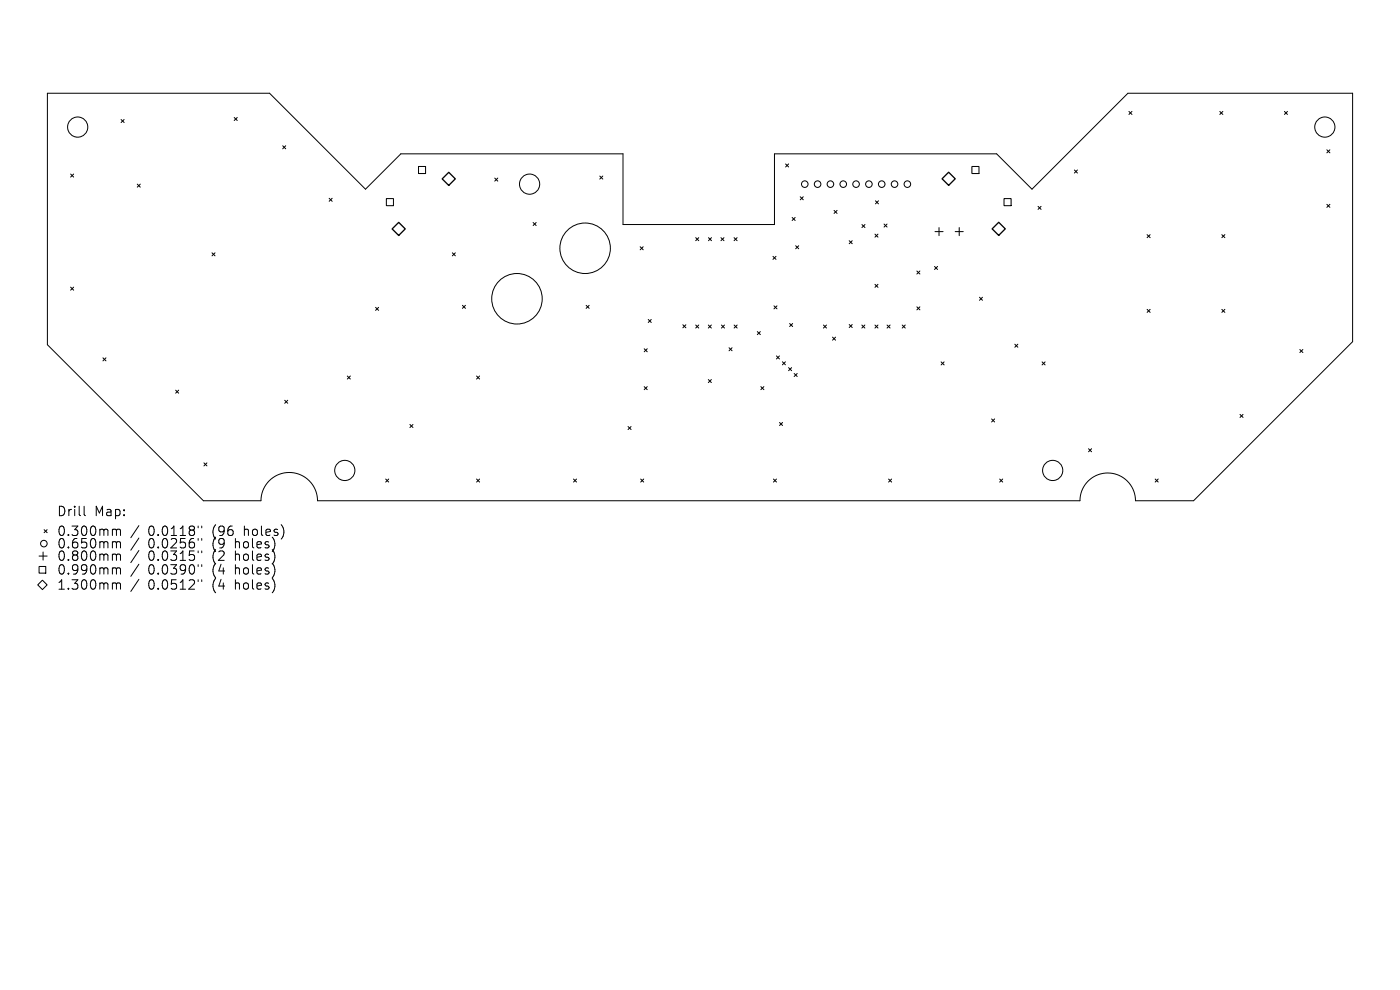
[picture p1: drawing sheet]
<svg xmlns="http://www.w3.org/2000/svg" width="297mm" height="210mm" viewBox="0 0 297 210" stroke-linecap="round" stroke-linejoin="round" font-family="sans-serif">
<defs><g id="words">
<g font-size="2.8">
<text x="12" y="109.8">Drill</text>
<text x="12" y="114">0.300mm</text>
<text x="20" y="109.8">Map:</text>
<text x="31.4" y="114">0.0118&quot;</text>
<text x="45.2" y="114">(96</text>
<text x="52" y="114">holes)</text>
<text x="12" y="116.6">0.650mm</text>
<text x="12" y="119.3">0.800mm</text>
<text x="31.4" y="116.6">0.0256&quot;</text>
<text x="31.4" y="119.3">0.0315&quot;</text>
<text x="45.2" y="116.6">(9</text>
<text x="45.2" y="119.3">(2</text>
<text x="50.1" y="116.6">holes)</text>
<text x="50.1" y="119.3">holes)</text>
<text x="12" y="122.2">0.990mm</text>
<text x="12" y="125.4">1.300mm</text>
<text x="31.4" y="122.2">0.0390&quot;</text>
<text x="31.4" y="125.4">0.0512&quot;</text>
<text x="45.2" y="122.2">(4</text>
<text x="45.2" y="125.4">(4</text>
<text x="50.1" y="122.2">holes)</text>
<text x="50.1" y="125.4">holes)</text>
</g>
</g></defs>
<g fill="none" stroke="#000" stroke-width=".21">
<path d="M10.1 19.8h47.1l20.3 20.3 7.5-7.5h47.2v15h32.1v-15h47.1l7.5 7.5 20.4-20.3h47.6v52.7l-33.7 33.7h-12.3a5.9 5.9 0 0 0-5.9-5.9 5.9 5.9 0 0 0-5.9 5.9h-161.7a6 6 0 0 0-6-6 6 6 0 0 0-6 6h-12.2l-33.1-33.1zM15 36.9l.6 .7M15.6 36.9l-.6 .7M25.7 25.4l.6 .6M26.3 25.4l-.6 .6M29.1 39.1l.7 .6M29.8 39.1l-.7 .6M49.7 24.9l.6 .7M50.3 24.9l-.6 .7M60 30.9l.6 .7M60.6 30.9l-.6 .7M88.8 35.3h1.5v1.5h-1.5z"/>
<path d="M105 37.8l.6 .6M105.6 37.8l-.6 .6M127.2 37.3l.7 .7M127.9 37.3l-.7 .7M166.7 34.8l.6 .6M167.3 34.8l-.6 .6M206.2 35.3h1.5v1.5h-1.5zM227.9 36.1l.7 .6M228.6 36.1l-.7 .6M239.5 23.6l.6 .7M240.1 23.6l-.6 .7M258.8 23.6l.6 .7"/>
<path d="M259.4 23.6l-.6 .7M272.5 23.6l.6 .7M273.1 23.6l-.6 .7M281.5 31.8l.6 .6M282.1 31.8l-.6 .6M45 53.6l.6 .7M45.6 53.6l-.6 .7M69.8 42.1l.7 .6M70.5 42.1l-.7 .6M82 42.1h1.5v1.5h-1.5zM96 53.6l.6 .7M96.6 53.6l-.6 .7"/>
<path d="M113.1 47.2l.6 .6M113.7 47.2l-.6 .6M135.8 52.3l.7 .7M136.5 52.3l-.7 .7M147.6 50.4l.6 .7M148.2 50.4l-.6 .7M150.3 50.4l.6 .7M150.9 50.4l-.6 .7M152.9 50.4l.7 .7M153.6 50.4l-.7 .7M155.7 50.4l.7 .7M156.4 50.4l-.7 .7"/>
<path d="M164 54.4l.6 .6M164.6 54.4l-.6 .6M168 46.1l.7 .7M168.7 46.1l-.7 .7M168.8 52.1l.6 .7M169.4 52.1l-.6 .7M169.8 41.7l.6 .7M170.4 41.7l-.6 .7M176.9 44.6l.7 .7M177.6 44.6l-.7 .7M180.2 51.1l.6 .6M180.8 51.1l-.6 .6"/>
<path d="M182.9 47.6l.6 .7M183.5 47.6l-.6 .7M185.6 49.7l.7 .6M185.7 42.6l.7 .6M186.3 49.7l-.7 .6M186.4 42.6l-.7 .6M187.5 47.5l.7 .7M188.2 47.5l-.7 .7M194.5 57.5l.7 .6M195.2 57.5l-.7 .6M198.3 56.5l.6 .7M198.4 49.1h1.7"/>
<path d="M198.9 56.5l-.6 .7M199.2 48.3v1.7M202.6 49.1h1.8M203.5 48.3v1.7M213 42.1h1.5v1.5h-1.5zM220.2 43.8l.7 .6M220.9 43.8l-.7 .6M243.4 49.8l.6 .6M244 49.8l-.6 .6M259.2 49.8l.6 .6M259.8 49.8l-.6 .6M281.5 43.3l.6 .7"/>
<path d="M282.1 43.3l-.6 .7M15 60.9l.6 .7M15.6 60.9l-.6 .7M21.8 75.9l.7 .7M22.5 75.9l-.7 .7M73.7 79.8l.6 .6M74.3 79.8l-.6 .6M79.7 65.2l.6 .6M80.3 65.2l-.6 .6M98.1 64.8l.6 .6M98.7 64.8l-.6 .6M101.1 79.8l.6 .6"/>
<path d="M101.7 79.8l-.6 .6M124.3 64.8l.7 .6M125 64.8l-.7 .6M136.7 74l.6 .6M137.3 74l-.6 .6M137.5 67.8l.7 .6M138.2 67.8l-.7 .6M144.9 68.9l.6 .6M145.5 68.9l-.6 .6M147.6 68.9l.6 .7M148.2 68.9l-.6 .7M150.3 68.9l.6 .7"/>
<path d="M150.9 68.9l-.6 .7M153.1 68.9l.6 .7M153.7 68.9l-.6 .7M154.7 73.8l.6 .6M155.3 73.8l-.6 .6M155.7 68.9l.7 .7M156.4 68.9l-.7 .7M160.7 70.3l.6 .7M161.3 70.3l-.6 .7M164.2 64.9l.6 .6M164.7 75.5l.7 .6M164.8 64.9l-.6 .6"/>
<path d="M165.4 75.5l-.7 .6M166 76.7l.6 .7M166.6 76.7l-.6 .7M167.3 78l.6 .6M167.5 68.6l.7 .7M167.9 78l-.6 .6M168.2 68.6l-.7 .7M168.5 79.2l.6 .7M169.1 79.2l-.6 .7M174.7 68.9l.6 .7M175.3 68.9l-.6 .7M176.6 71.5l.7 .7"/>
<path d="M177.3 71.5l-.7 .7M180.2 68.8l.6 .7M180.8 68.8l-.6 .7M182.8 68.9l.7 .7M183.5 68.9l-.7 .7M185.6 68.9l.7 .7M185.6 60.3l.7 .7M186.3 60.3l-.7 .7M186.3 68.9l-.7 .7M188.2 68.9l.6 .7M188.8 68.9l-.6 .7M191.4 68.9l.6 .7"/>
<path d="M192 68.9l-.6 .7M194.5 65.1l.7 .6M195.2 65.1l-.7 .6M199.6 76.8l.7 .6M200.3 76.8l-.7 .6M207.8 63.1l.6 .6M208.4 63.1l-.6 .6M215.3 73l.6 .7M215.9 73l-.6 .7M221.1 76.8l.6 .6M221.7 76.8l-.6 .6M243.4 65.6l.6 .7"/>
<path d="M244 65.6l-.6 .7M259.2 65.6l.6 .7M259.8 65.6l-.6 .7M275.8 74.1l.6 .7M276.4 74.1l-.6 .7M37.3 82.8l.6 .6M37.9 82.8l-.6 .6M43.3 98.2l.6 .6M43.9 98.2l-.6 .6M60.4 84.9l.6 .7M61 84.9l-.6 .7M87 90l.6 .7"/>
<path d="M87.6 90l-.6 .7M133.2 90.5l.7 .6M133.9 90.5l-.7 .6M136.7 82l.6 .7M137.3 82l-.6 .7M150.3 80.5l.6 .7M150.9 80.5l-.6 .7M161.4 82l.7 .7M162.1 82l-.7 .7M165.4 89.6l.6 .7M166 89.6l-.6 .7M210.4 88.9l.6 .6"/>
<path d="M211 88.9l-.6 .6M230.9 95.2l.7 .6M231.6 95.2l-.7 .6M263.1 87.9l.6 .6M263.7 87.9l-.6 .6M8.3 118h1.7M9.1 117.1v1.7M9.4 112.4l.6 .6M10 112.4l-.6 .6M17.8 107.4v1.7l.3 .3M24.1 112.3h.3l.3 .2M24.1 114.9h.3l.3 .3"/>
<path d="M24.1 117.5h.3l.3 .3M24.7 112.5l.3-.2 .5 .1 .1 1.2M24.7 112.5v1.1M24.7 115.2v1M24.7 117.8v1.1M24.7 115.2l.3-.3 .5 .1 .1 1.2M24.7 117.8l.3-.3 .5 .1 .1 1.3M29.5 111.5l-1.7 2.6M29.5 114.1l-1.7 2.6M29.5 116.8l-1.7 2.5M29.5 119.7l-1.7 2.6M42 111.6v.4"/>
<path d="M42 114.2v.4M42 116.9v.4M42 119.8v.4M42.8 111.6v.4M42.8 114.2v.4M42.8 116.9v.4M42.8 119.8v.4M81.8 101.6l.7 .7M82.5 101.6l-.7 .7M101.1 101.6l.6 .7M101.7 101.6l-.6 .7M121.7 101.6l.6 .7"/>
<path d="M122.3 101.6l-.6 .7M135.9 101.6l.7 .7M136.6 101.6l-.7 .7M164.1 101.6l.6 .7M164.7 101.6l-.6 .7M188.5 101.6l.7 .7M189.2 101.6l-.7 .7M212.1 101.6l.6 .7M212.7 101.6l-.6 .7M245.1 101.6l.6 .7M245.7 101.6l-.6 .7M8 124.1l1-1 1 1-1 1z"/>
<path d="M8.3 120.2h1.4v1.4h-1.4zM24.1 120.5h.3l.3 .2M24.1 123.7h.3l.3 .2M24.7 120.7v1.1M24.7 123.9v1.1M24.7 120.7l.3-.2h.5l.1 1.3M24.7 123.9l.3-.2h.5l.1 1.3M29.5 122.9l-1.7 2.6M42 123v.4M42.8 123v.4"/>
<circle cx="16.5" cy="27" r="2.14"/>
<circle cx="112.3" cy="39.1" r="2.14"/>
<circle cx="170.7" cy="39.1" r=".7"/>
<circle cx="173.4" cy="39.1" r=".7"/>
<circle cx="176.2" cy="39.1" r=".7"/>
<circle cx="178.9" cy="39.1" r=".7"/>
<circle cx="181.6" cy="39.1" r=".7"/>
<circle cx="184.3" cy="39.1" r=".7"/>
<circle cx="187.1" cy="39.1" r=".7"/>
<circle cx="189.8" cy="39.1" r=".7"/>
<circle cx="192.5" cy="39.1" r=".7"/>
<circle cx="281.1" cy="27" r="2.14"/>
<circle cx="124.1" cy="52.7" r="5.4"/>
<circle cx="109.7" cy="63.4" r="5.4"/>
<circle cx="73.1" cy="99.8" r="2.14"/>
<circle cx="223.3" cy="99.8" r="2.14"/>
<circle cx="9.3" cy="115.3" r=".7"/>
</g>
<path d="M95.2 36.5l1.4 1.4-1.4 1.4-1.4-1.4zM199.9 37.9l1.4-1.4 1.3 1.4-1.3 1.4zM84.6 47.2l1.4 1.4-1.4 1.4-1.4-1.4zM210.5 48.5l1.4-1.3 1.4 1.3-1.4 1.4z" fill="none" stroke="#000" stroke-width=".28"/>
<use href="#words"/>
</svg>
